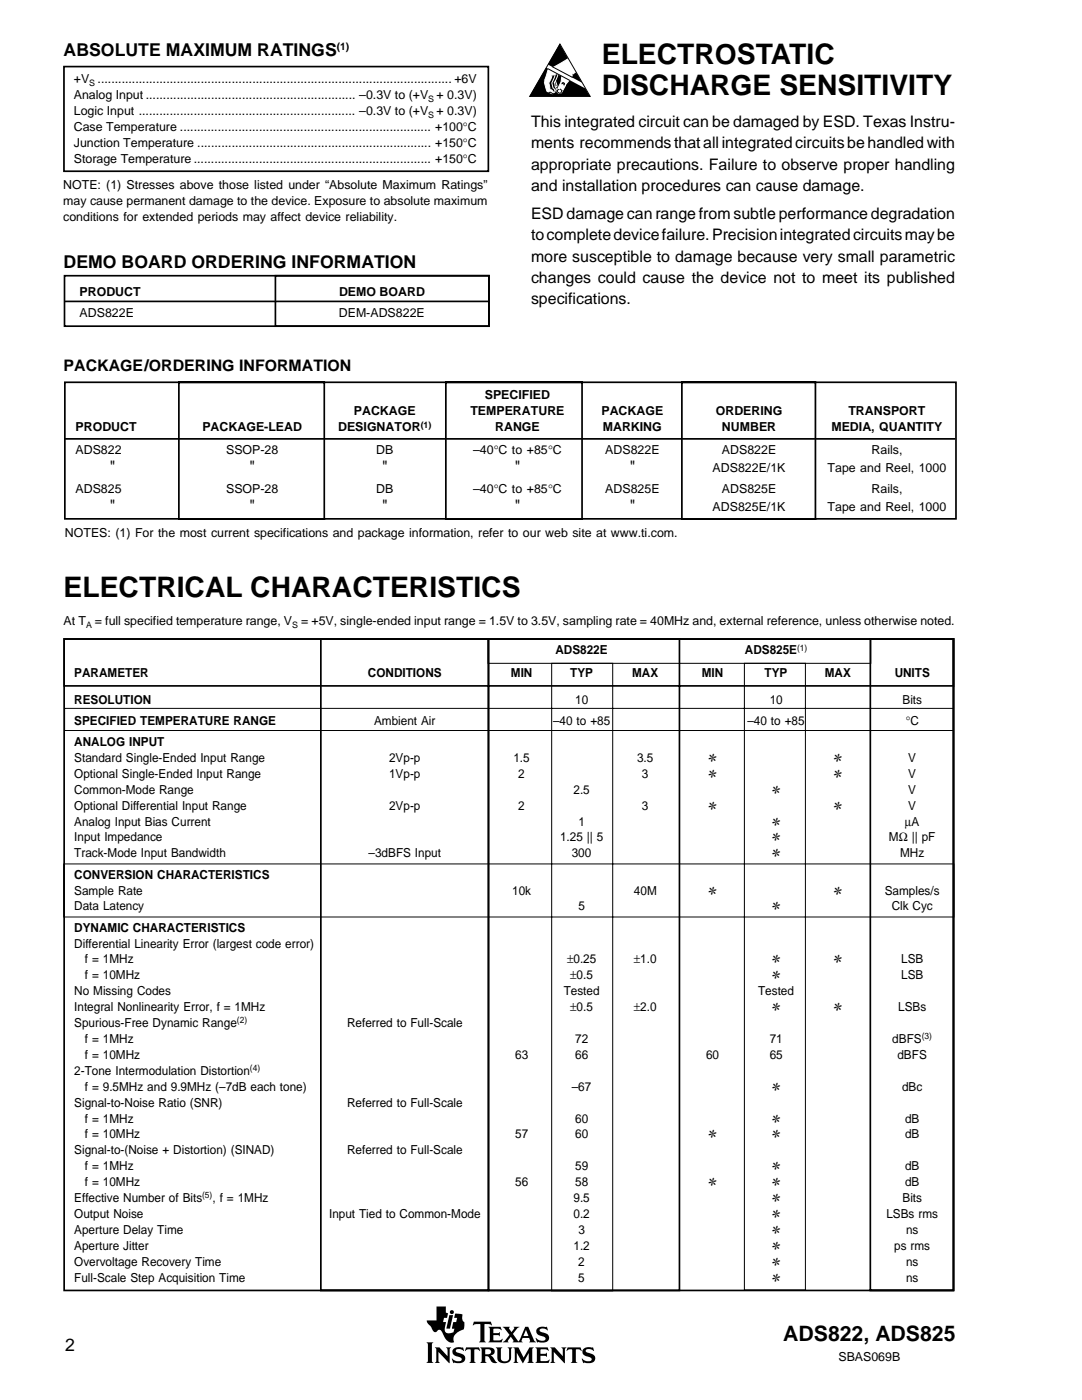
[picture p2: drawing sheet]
<svg xmlns="http://www.w3.org/2000/svg" width="216mm" height="279mm" viewBox="0 0 216 279" stroke-linecap="round" stroke-linejoin="round" font-family="sans-serif">
<defs><g id="words">
<g font-size="5.6">
<text x="120.1" y="12.7">ELECTROSTATIC</text>
<text x="120.1" y="19.1">DISCHARGE SENSITIVITY</text>
<text x="12.7" y="119.1">ELECTRICAL CHARACTERISTICS</text>
</g>
<text font-size="4.2" x="156.3" y="267.7">ADS822, ADS825</text>
<g font-size="3.5">
<text x="12.7" y="11.2">ABSOLUTE MAXIMUM RATINGS</text>
<text x="12.7" y="53.5">DEMO BOARD ORDERING INFORMATION</text>
<text x="13" y="269.6">2</text>
</g>
<g font-size="3.2">
<text x="106" y="25.4">This integrated circuit can be damaged by ESD. Texas Instru-</text>
<text x="106" y="29.6">ments recommends that all integrated circuits be handled with</text>
<text x="106" y="33.9">appropriate precautions. Failure to observe proper handling</text>
<text x="106" y="38.1">and installation procedures can cause damage.</text>
<text x="106" y="43.7">ESD damage can range from subtle performance degradation</text>
<text x="106" y="48">to complete device failure. Precision integrated circuits may be</text>
<text x="106" y="52.2">more susceptible to damage because very small parametric</text>
<text x="106" y="56.4">changes could cause the device not to meet its published</text>
<text x="106" y="60.7">specifications.</text>
<text x="12.7" y="74.1">PACKAGE/ORDERING INFORMATION</text>
<text x="21.9" y="94.2">&quot;</text>
<text x="49.8" y="94.2">&quot;</text>
<text x="76.2" y="94.2">&quot;</text>
<text x="102.7" y="94.2">&quot;</text>
<text x="125.6" y="94.2">&quot;</text>
<text x="21.9" y="101.9">&quot;</text>
<text x="49.8" y="101.9">&quot;</text>
<text x="76.2" y="101.9">&quot;</text>
<text x="102.7" y="101.9">&quot;</text>
<text x="125.6" y="101.9">&quot;</text>
</g>
<g font-size="2.5">
<text x="14.7" y="16.6">+V ....................................................................................................... +6V</text>
<text x="14.7" y="23">Logic Input ............................................................... –0.3V to (+V + 0.3V)</text>
<text x="14.7" y="19.8">Analog Input ............................................................. –0.3V to (+V + 0.3V)</text>
<text x="14.7" y="26.2">Case Temperature ......................................................................... +100°C</text>
<text x="14.7" y="29.3">Junction Temperature .................................................................... +150°C</text>
<text x="14.7" y="32.5">Storage Temperature ..................................................................... +150°C</text>
<text x="12.6" y="37.8">NOTE: (1) Stresses above those listed under “Absolute Maximum Ratings”</text>
<text x="12.6" y="41">may cause permanent damage to the device. Exposure to absolute maximum</text>
<text x="12.6" y="44.2">conditions for extended periods may affect device reliability.</text>
<text x="15.9" y="59.1">PRODUCT</text>
<text x="67.6" y="59.1">DEMO BOARD</text>
<text x="15.9" y="63.3">ADS822E</text>
<text x="67.6" y="63.3">DEM-ADS822E</text>
<text x="70.6" y="82.9">PACKAGE</text>
<text x="93.9" y="82.9">TEMPERATURE</text>
<text x="96.7" y="79.7">SPECIFIED</text>
<text x="120" y="82.9">PACKAGE</text>
<text x="142.8" y="82.9">ORDERING</text>
<text x="169.3" y="82.9">TRANSPORT</text>
<text x="15.1" y="86.1">PRODUCT</text>
<text x="40.4" y="86.1">PACKAGE-LEAD</text>
<text x="67.5" y="86.1">DESIGNATOR</text>
<text x="98.8" y="86.1">RANGE</text>
<text x="120.3" y="86.1">MARKING</text>
<text x="144.1" y="86.1">NUMBER</text>
<text x="165.9" y="86.1">MEDIA, QUANTITY</text>
<text x="15.1" y="90.7">ADS822</text>
<text x="45.1" y="90.7">SSOP-28</text>
<text x="75.1" y="90.7">DB</text>
<text x="94.4" y="90.7">–40°C to +85°C</text>
<text x="120.8" y="90.7">ADS822E</text>
<text x="142.2" y="94.2">ADS822E/1K</text>
<text x="144.1" y="90.7">ADS822E</text>
<text x="165.1" y="94.2">Tape and Reel, 1000</text>
<text x="173.9" y="90.7">Rails,</text>
<text x="15.1" y="98.4">ADS825</text>
<text x="45.1" y="98.4">SSOP-28</text>
<text x="75.1" y="98.4">DB</text>
<text x="94.4" y="98.4">–40°C to +85°C</text>
<text x="120.8" y="98.4">ADS825E</text>
<text x="142.2" y="101.9">ADS825E/1K</text>
<text x="144.1" y="98.4">ADS825E</text>
<text x="165.1" y="101.9">Tape and Reel, 1000</text>
<text x="173.9" y="98.4">Rails,</text>
<text x="13" y="107.2">NOTES: (1) For the most current specifications and package information, refer to our web site at www.ti.com.</text>
<text x="12.7" y="124.7">At T</text>
<text x="18.9" y="124.7">= full specified temperature range, V</text>
<text x="60.1" y="124.7">= +5V, single-ended input range = 1.5V to 3.5V, sampling rate = 40MHz and, external reference, unless otherwise noted.</text>
<text x="110.8" y="130.5">ADS822E</text>
<text x="148.6" y="130.5">ADS825E</text>
<text x="14.8" y="135.1">PARAMETER</text>
<text x="73.4" y="135.1">CONDITIONS</text>
<text x="101.9" y="135.1">MIN</text>
<text x="113.8" y="135.1">TYP</text>
<text x="126.1" y="135.1">MAX</text>
<text x="140" y="135.1">MIN</text>
<text x="152.6" y="135.1">TYP</text>
<text x="164.6" y="135.1">MAX</text>
<text x="178.5" y="135.1">UNITS</text>
<text x="14.8" y="140.4">RESOLUTION</text>
<text x="114.8" y="140.4">10</text>
<text x="153.6" y="140.4">10</text>
<text x="180.1" y="140.4">Bits</text>
<text x="14.8" y="144.7">SPECIFIED TEMPERATURE RANGE</text>
<text x="14.8" y="148.9">ANALOG INPUT</text>
<text x="74.6" y="144.7">Ambient Air</text>
<text x="110.4" y="144.7">–40 to +85</text>
<text x="149.1" y="144.7">–40 to +85</text>
<text x="180.7" y="144.7">°C</text>
<text x="14.8" y="152.1">Standard Single-Ended Input Range</text>
<text x="14.8" y="155.2">Optional Single-Ended Input Range</text>
<text x="77.6" y="155.2">1Vp-p</text>
<text x="77.6" y="152.1">2Vp-p</text>
<text x="102.4" y="152.1">1.5</text>
<text x="103.4" y="155.2">2</text>
<text x="127.1" y="152.1">3.5</text>
<text x="128.1" y="155.2">3</text>
<text x="141.4" y="152.1">✻</text>
<text x="141.4" y="155.2">✻</text>
<text x="166.4" y="152.1">✻</text>
<text x="166.4" y="155.2">✻</text>
<text x="181.2" y="152.1">V</text>
<text x="181.2" y="155.2">V</text>
<text x="14.8" y="158.4">Common-Mode Range</text>
<text x="14.8" y="161.6">Optional Differential Input Range</text>
<text x="77.6" y="161.6">2Vp-p</text>
<text x="103.4" y="161.6">2</text>
<text x="114.4" y="158.4">2.5</text>
<text x="128.1" y="161.6">3</text>
<text x="141.4" y="161.6">✻</text>
<text x="154.1" y="158.4">✻</text>
<text x="166.4" y="161.6">✻</text>
<text x="181.2" y="161.6">V</text>
<text x="181.2" y="158.4">V</text>
<text x="14.8" y="167.9">Input Impedance</text>
<text x="14.8" y="164.8">Analog Input Bias Current</text>
<text x="111.8" y="167.9">1.25 || 5</text>
<text x="115.4" y="164.8">1</text>
<text x="154.1" y="167.9">✻</text>
<text x="154.1" y="164.8">✻</text>
<text x="177.4" y="167.9">MΩ || pF</text>
<text x="180.6" y="164.8">µA</text>
<text x="14.8" y="171.1">Track-Mode Input Bandwidth</text>
<text x="73.5" y="171.1">–3dBFS Input</text>
<text x="114.1" y="171.1">300</text>
<text x="154.1" y="171.1">✻</text>
<text x="179.6" y="171.1">MHz</text>
<text x="14.8" y="175.3">CONVERSION CHARACTERISTICS</text>
<text x="14.8" y="178.5">Sample Rate</text>
<text x="102.2" y="178.5">10k</text>
<text x="126.5" y="178.5">40M</text>
<text x="141.4" y="178.5">✻</text>
<text x="166.4" y="178.5">✻</text>
<text x="176.5" y="178.5">Samples/s</text>
<text x="14.8" y="181.7">Data Latency</text>
<text x="14.8" y="185.9">DYNAMIC CHARACTERISTICS</text>
<text x="115.4" y="181.7">5</text>
<text x="154.1" y="181.7">✻</text>
<text x="177.9" y="181.7">Clk Cyc</text>
<text x="14.8" y="189.1">Differential Linearity Error (largest code error)</text>
<text x="16.9" y="192.3">f = 1MHz</text>
<text x="16.9" y="195.5">f = 10MHz</text>
<text x="113.2" y="192.3">±0.25</text>
<text x="113.8" y="195.5">±0.5</text>
<text x="126.5" y="192.3">±1.0</text>
<text x="154.1" y="192.3">✻</text>
<text x="154.1" y="195.5">✻</text>
<text x="166.4" y="192.3">✻</text>
<text x="179.8" y="192.3">LSB</text>
<text x="179.8" y="195.5">LSB</text>
<text x="14.8" y="198.6">No Missing Codes</text>
<text x="14.8" y="201.8">Integral Nonlinearity Error, f = 1MHz</text>
<text x="112.5" y="198.6">Tested</text>
<text x="113.8" y="201.8">±0.5</text>
<text x="126.5" y="201.8">±2.0</text>
<text x="151.3" y="198.6">Tested</text>
<text x="154.1" y="201.8">✻</text>
<text x="166.4" y="201.8">✻</text>
<text x="179.2" y="201.8">LSBs</text>
<text x="14.8" y="205">Spurious-Free Dynamic Range</text>
<text x="16.9" y="208.2">f = 1MHz</text>
<text x="69.3" y="205">Referred to Full-Scale</text>
<text x="114.8" y="208.2">72</text>
<text x="153.6" y="208.2">71</text>
<text x="178.1" y="208.2">dBFS</text>
<text x="14.8" y="214.5">2-Tone Intermodulation Distortion</text>
<text x="16.9" y="211.3">f = 10MHz</text>
<text x="102.8" y="211.3">63</text>
<text x="114.8" y="211.3">66</text>
<text x="140.9" y="211.3">60</text>
<text x="153.6" y="211.3">65</text>
<text x="179.1" y="211.3">dBFS</text>
<text x="14.8" y="220.9">Signal-to-Noise Ratio (SNR)</text>
<text x="16.9" y="217.7">f = 9.5MHz and 9.9MHz (–7dB each tone)</text>
<text x="69.3" y="220.9">Referred to Full-Scale</text>
<text x="114.1" y="217.7">–67</text>
<text x="154.1" y="217.7">✻</text>
<text x="180" y="217.7">dBc</text>
<text x="16.9" y="224">f = 1MHz</text>
<text x="16.9" y="227.2">f = 10MHz</text>
<text x="102.8" y="227.2">57</text>
<text x="114.8" y="224">60</text>
<text x="114.8" y="227.2">60</text>
<text x="141.4" y="227.2">✻</text>
<text x="154.1" y="224">✻</text>
<text x="154.1" y="227.2">✻</text>
<text x="180.6" y="224">dB</text>
<text x="180.6" y="227.2">dB</text>
<text x="14.8" y="230.4">Signal-to-(Noise + Distortion) (SINAD)</text>
<text x="16.9" y="233.6">f = 1MHz</text>
<text x="69.3" y="230.4">Referred to Full-Scale</text>
<text x="114.8" y="233.6">59</text>
<text x="154.1" y="233.6">✻</text>
<text x="180.6" y="233.6">dB</text>
<text x="14.8" y="239.9">Effective Number of Bits</text>
<text x="16.9" y="236.7">f = 10MHz</text>
<text x="42.4" y="239.9">, f = 1MHz</text>
<text x="102.8" y="236.7">56</text>
<text x="114.4" y="239.9">9.5</text>
<text x="114.8" y="236.7">58</text>
<text x="141.4" y="236.7">✻</text>
<text x="154.1" y="239.9">✻</text>
<text x="154.1" y="236.7">✻</text>
<text x="180.1" y="239.9">Bits</text>
<text x="180.6" y="236.7">dB</text>
<text x="14.8" y="243.1">Output Noise</text>
<text x="65.7" y="243.1">Input Tied to Common-Mode</text>
<text x="114.4" y="243.1">0.2</text>
<text x="154.1" y="243.1">✻</text>
<text x="176.9" y="243.1">LSBs rms</text>
<text x="14.8" y="246.3">Aperture Delay Time</text>
<text x="14.8" y="249.4">Aperture Jitter</text>
<text x="114.4" y="249.4">1.2</text>
<text x="115.4" y="246.3">3</text>
<text x="154.1" y="246.3">✻</text>
<text x="154.1" y="249.4">✻</text>
<text x="178.4" y="249.4">ps rms</text>
<text x="180.8" y="246.3">ns</text>
<text x="14.8" y="252.6">Overvoltage Recovery Time</text>
<text x="14.8" y="255.8">Full-Scale Step Acquisition Time</text>
<text x="115.4" y="255.8">5</text>
<text x="115.4" y="252.6">2</text>
<text x="154.1" y="252.6">✻</text>
<text x="154.1" y="255.8">✻</text>
<text x="180.8" y="252.6">ns</text>
<text x="180.8" y="255.8">ns</text>
<text x="167.3" y="271.6">SBAS069B</text>
</g>
<text font-size="2" x="67.2" y="10.1">(1)</text>
<g font-size="1.8">
<text x="17.8" y="17.2">S</text>
<text x="85.4" y="20.4">S</text>
<text x="85.4" y="23.5">S</text>
<text x="83.9" y="85.4">(1)</text>
<text x="17.2" y="125.3">A</text>
<text x="58.3" y="125.3">S</text>
<text x="159" y="129.8">(1)</text>
<text x="47.3" y="204.3">(2)</text>
<text x="183.9" y="207.4">(3)</text>
<text x="49.9" y="213.8">(4)</text>
<text x="40.3" y="239.2">(5)</text>
</g>
</g></defs>
<g fill="#000">
<path d="M89.7 262.5h.7l-.6 2.7h-.7z" fill-rule="evenodd"/>
<path d="M87.1 260.7h1.9v1.2l.4 .2-.2 .9h-.6l-.2 .8h.6l-.3 1.3a.75 .75 0 0 0 .7 1l1.1-.2 .2-.7-.5-.1 .2-1.3h.6l.2-.8h-.6l.2-.8 1.5 .1-.1 .9 .2 .4 .2 .2v.9a.67 .67 0 0 1-.7 .9l-1.1 .8-.3 .4v.6a.27 .27 0 0 1 .1 .3 .27 .27 0 0 1-.2 .2 2.07 2.07 0 0 1-2-1.7l-.1-.1a.62 .62 0 0 0-.4-.7 .62 .62 0 0 0-.8 .4 .48 .48 0 0 1-.7-.3l-.4-.6-.8-1-.1-.4h2z" fill-rule="evenodd"/>
<path d="M94.6 263.8h3.3l.2 .7-.6-.3-.8 .1v3.3l.2 .3h-1.3l.3-.4v-3.2l-.9-.1-.6 .3z" fill-rule="evenodd"/>
<path d="M97.5 264.8h2.4l.1 .7-.5-.3-1.1 .1v.8h1.1l.2-.3v.9l-.3-.2h-1v.9l1.4 .1 .4-.3h.1l-.2 .7h-2.6l.2-.5v-2.1z" fill-rule="evenodd"/>
<path d="M100.3 264.8h1.4l-.1 .3 .5 .8 .5-.8-.1-.3h1.1l-.4 .3-.9 1.1 1.1 1.5 1.4-2.9h.6l1.2 2.7 .3 .4h-1.3l.2-.2-.2-.7h-1.3l-.2 .7 .2 .2h-2l.2-.3-.6-.8-.6 .8 .2 .3h-1.2l.5-.4 .9-1.1z" fill-rule="evenodd"/>
<path d="M107.2 265.2l.5-.4 1.3 .1 .1-.2 .2 .8-.7-.3-.8 .1a.38 .38 0 0 0-.1 .4 .38 .38 0 0 0 .5 .2 1.15 1.15 0 0 1 1.3 1.4l-.2 .4-.5 .2-1.5-.1-.1 .1-.3-.9 .7 .5 .7 .1a.44 .44 0 0 0 .6-.4 .44 .44 0 0 0-.5-.5 1.19 1.19 0 0 1-1.3-1.4z" fill-rule="evenodd"/>
<circle cx="90.2" cy="261.9" r=".41"/>
</g>
<path d="M104.9 265.4l.5 1.2h-1z" fill="#fff"/>
<g fill="#000">
<path d="M85.1 267.9h1.4l-.3 .3v3.5l.3 .3h-1.4l.3-.4v-3.3z" fill-rule="evenodd"/>
<path d="M86.8 268.9h.9l1.6 1.8v-1.5l-.3-.3h1l-.3 .3v2.8l-2.2-2.2v1.8l.3 .4h-1l.3-.4v-2.3z" fill-rule="evenodd"/>
<path d="M90.5 269.2a1.88 1.88 0 0 1 1.7-.2l.2-.1 .2 .7-.6-.3-.5-.1a.38 .38 0 0 0-.5 .3 .38 .38 0 0 0 .3 .4 1.33 1.33 0 0 1 1.5 1.2l-.1 .4a1.04 1.04 0 0 1-1 .5h-.5a.44 .44 0 0 0-.7 0l-.4-.9h.1l.8 .5 .7 .1 .4-.2a.44 .44 0 0 0 0-.5 .44 .44 0 0 0-.5-.2 1.16 1.16 0 0 1-1.3-1.4z" fill-rule="evenodd"/>
<path d="M93 268.9h2.6l.2 .7-.6-.3h-.4l-.2 .1v2.2l.3 .4h-1.2l.2-.5v-2.1l-.6-.1-.5 .3z" fill-rule="evenodd"/>
<path d="M95.8 268.9h1.8a.83 .83 0 0 1 1 .4 .83 .83 0 0 1-.2 1l-.5 .2 .5 .3 .5 .9 .3 .2-.2 .1a1.09 1.09 0 0 1-1.3-1l-.3-.3h-.6v1l.3 .3h-1.3l.3-.5v-2.1z" fill-rule="evenodd"/>
<path d="M98.9 268.9h1.3l-.3 .4v1.8l.2 .4 .5 .2 .6-.1 .4-.5v-1.8l-.3-.4h1l-.3 .3v1.8a1.43 1.43 0 0 1-1.3 1.1 1.43 1.43 0 0 1-1.4-.9l-.1-2z" fill-rule="evenodd"/>
<path d="M102.4 268.9h1l1.1 2 1.1-2h.9l-.3 .4v2.3l.3 .4h-1.3l.3-.3v-1.7l-1.2 2.1-1.2-2.1v1.6l.3 .4h-1l.3-.5v-2.1z" fill-rule="evenodd"/>
<path d="M106.8 268.9h2.5l.1 .7-.5-.3-1.1 .1v.8h1l.3-.2v.8l-.2-.2h-1.1v1h1.3l.5-.3-.1 .7h-2.7l.3-.4v-2.3z" fill-rule="evenodd"/>
<path d="M109.8 268.9h.9l1.6 1.8v-1.4l-.3-.4h1l-.3 .3v2.8l-2.2-2.2v1.9l.3 .3h-1l.3-.4v-2.3z" fill-rule="evenodd"/>
<path d="M113.3 268.9h2.5l.3 .7-.5-.3-.7 .1v2.3l.3 .3h-1.3l.3-.4v-2.2l-.1-.1h-.5l-.6 .3z" fill-rule="evenodd"/>
<path d="M116.5 269.2a1.91 1.91 0 0 1 1.7-.2l.1-.1 .2 .7h-.1a1.24 1.24 0 0 0-1.2-.3 .34 .34 0 0 0-.3 .3 .34 .34 0 0 0 .3 .3 1.43 1.43 0 0 1 1.6 1.2l-.1 .2a1.01 1.01 0 0 1-1 .7l-1.1-.1-.2 .1-.3-.9 1 .6 .8-.2a.42 .42 0 0 0 .1-.5 .42 .42 0 0 0-.4-.2 1.21 1.21 0 0 1-1.4-1.2z" fill-rule="evenodd"/>
</g>
<path d="M96.8 269.3h.6a.52 .52 0 0 1 .6 .4 .52 .52 0 0 1-.5 .6h-.7z" fill-rule="evenodd" fill="#fff"/>
<path d="M109.5 16.5l.2 .1zM109.8 17.8l.2-.1zM110.1 15.1h.2zM111.7 8.8l6 10.4h-12zM114.2 14.7l.2 .4z" fill="#000"/>
<path d="M106.1 11.5l14.4 7.7" fill="none" stroke="#fff" stroke-width=".7" stroke-linecap="butt"/>
<g fill="#fff" stroke="#fff" stroke-width=".2">
<path d="M109.5 13.7a12.6 12.6 0 0 0 3.9-2l1.8 2.4-1 .7-.4 1-.9 1v-.2l-.5 1.3a.89 .89 0 0 1-.8 .8l-.4-.3v-.3a6.9 6.9 0 0 0 1-3.2l-.4 .1-.7-.3-1 .3v.4a2.47 2.47 0 0 0-.3 2.5 .59 .59 0 0 1 .6 .6l-.2 .2-1-.4-.3-.9a2.25 2.25 0 0 1 .1-2.3z"/>
<path d="M111.5 17.6h.1z"/>
</g>
<path d="M110.8 14.9l-.7 1.7 .3 1 .2 .2 .2 .4-.2 .3-.2-.2M110.8 16.2l.3 1-.3 .1M111.3 14.9l-.3 .9a1.09 1.09 0 0 0-.2 1.3l.2 .8-.3 .1" fill="none" stroke="#fff" stroke-width=".2"/>
<g fill="none" stroke="#000" stroke-width=".2">
<path d="M108.5 16v.4M109.3 13.7l4.4 2.4M109.5 18.5l.4-.1 .4 .3M110.2 13.3l4.1 2.2M111.7 8.8l6.1 10.4h-12.1zM112.1 16.7h.3l.2 .3M112.2 16.6l.3-.1 .1 .3M97.4 127.6h76.4v4.8h-76.4zM110.1 132.4h12.2v125.2h-12.2zM148.5 132.4h12.2v125h-12.2zM12.9 141.4h177.3v4.4h-177.3zM12.7 172.4h177.6v10.6h-177.6z"/>
<circle cx="111.6" cy="18.2" r=".45"/>
</g>
<g fill="none" stroke="#000" stroke-width=".34">
<path d="M12.8 13.3h84.6v20.9h-84.6zM12.9 55h84.7v10.1h-84.7zM55 55h42.6v10.1h-42.6zM12.8 60.2h84.9M12.9 76.3h177.9v27.2h-177.9zM35.7 76.3h29v27.2h-29zM89 76.3h27.1v27.2h-27.1zM136.1 76.3h26.6v27.2h-26.6zM13 87.6h177.6M12.8 127.5h177.5v9.4h-177.5zM12.8 127.5h177.5v130h-177.5zM64 127.5h33.5v130h-33.5z"/>
<path d="M97.5 127.5h38.1v130h-38.1zM173.7 127.5h16.6v130h-16.6z"/>
</g>
<use href="#words"/>
</svg>
